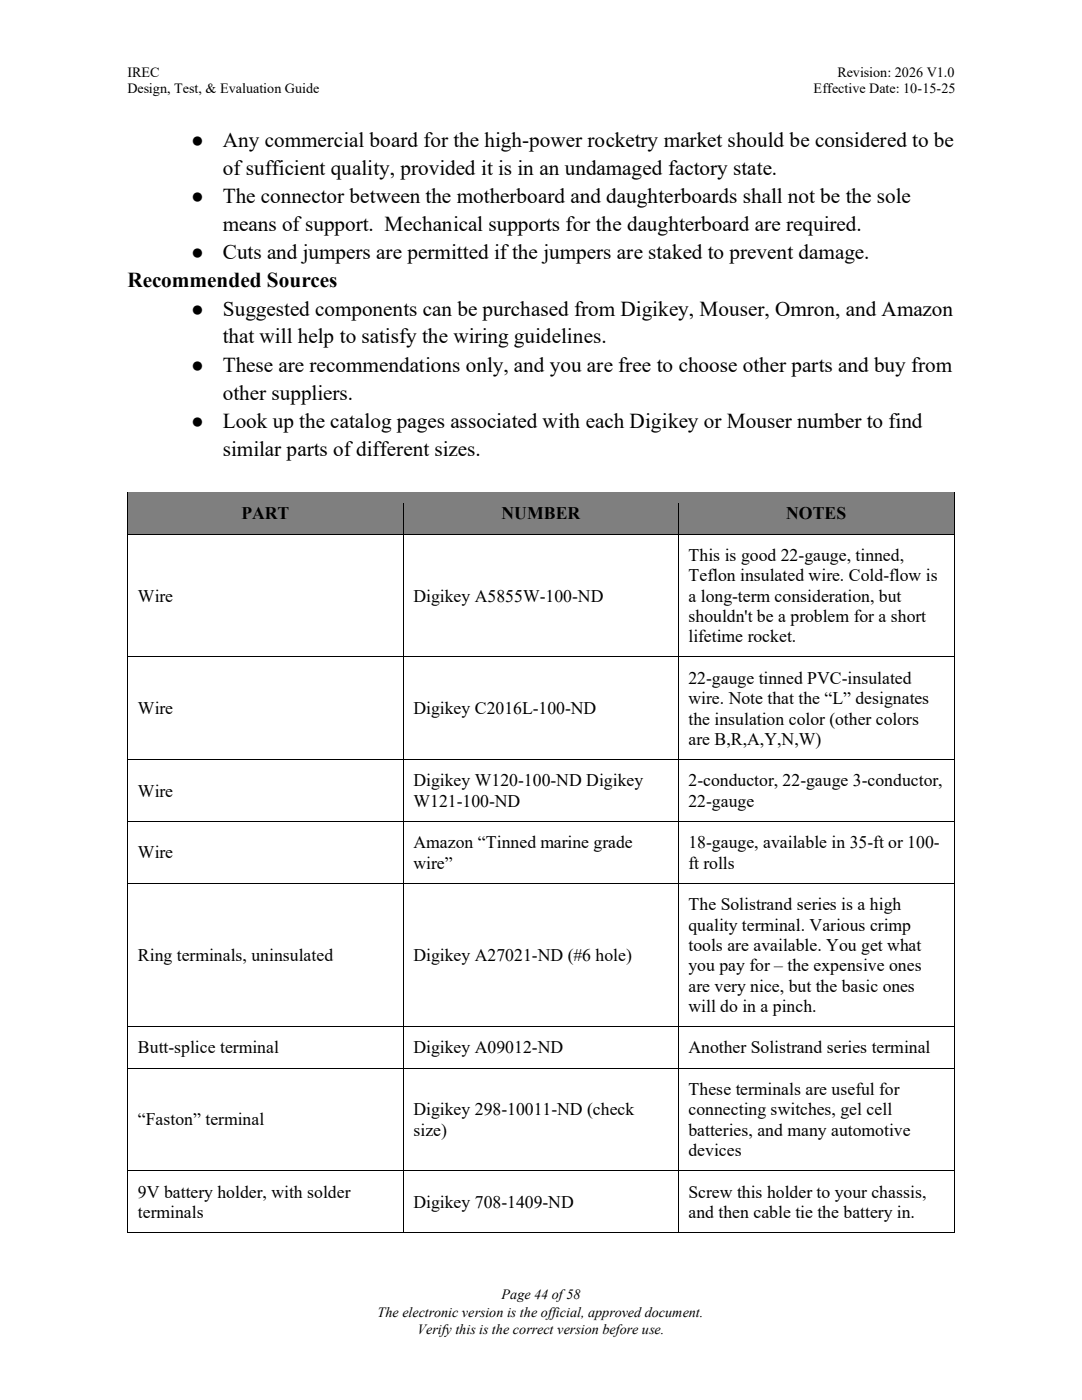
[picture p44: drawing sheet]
<svg xmlns="http://www.w3.org/2000/svg" width="216mm" height="279mm" viewBox="0 0 216 279" stroke-linecap="round" stroke-linejoin="round" font-family="sans-serif">
<defs><g id="words">
<g font-size="4.2">
<text x="38.1" y="29.4">●</text>
<text x="44.5" y="29.4">Any commercial board for the high-power rocketry market should be considered to be</text>
<text x="44.5" y="34.9">of sufficient quality, provided it is in an undamaged factory state.</text>
<text x="38.1" y="40.6">●</text>
<text x="44.5" y="40.6">The connector between the motherboard and daughterboards shall not be the sole</text>
<text x="44.5" y="46.1">means of support. Mechanical supports for the daughterboard are required.</text>
<text x="38.1" y="51.8">●</text>
<text x="44.5" y="51.8">Cuts and jumpers are permitted if the jumpers are staked to prevent damage.</text>
<text x="25.4" y="57.3">Recommended Sources</text>
<text x="38.1" y="63">●</text>
<text x="44.5" y="63">Suggested components can be purchased from Digikey, Mouser, Omron, and Amazon</text>
<text x="44.5" y="68.5">that will help to satisfy the wiring guidelines.</text>
<text x="38.1" y="74.2">●</text>
<text x="44.5" y="74.2">These are recommendations only, and you are free to choose other parts and buy from</text>
<text x="44.5" y="79.8">other suppliers.</text>
<text x="38.1" y="85.4">●</text>
<text x="44.5" y="85.4">Look up the catalog pages associated with each Digikey or Mouser number to find</text>
<text x="44.5" y="91">similar parts of different sizes.</text>
</g>
<g font-size="3.5">
<text x="48.2" y="103.7">PART</text>
<text x="100.1" y="103.7">NUMBER</text>
<text x="156.9" y="103.7">NOTES</text>
<text x="137.4" y="112">This is good 22-gauge, tinned,</text>
<text x="137.4" y="116">Teflon insulated wire. Cold-flow is</text>
<text x="27.5" y="120.1">Wire</text>
<text x="82.5" y="120.1">Digikey A5855W-100-ND</text>
<text x="137.4" y="120.1">a long-term consideration, but</text>
<text x="137.4" y="124.1">shouldn't be a problem for a short</text>
<text x="137.4" y="128.2">lifetime rocket.</text>
<text x="137.4" y="136.5">22-gauge tinned PVC-insulated</text>
<text x="27.5" y="142.6">Wire</text>
<text x="82.5" y="142.6">Digikey C2016L-100-ND</text>
<text x="137.4" y="140.5">wire. Note that the “L” designates</text>
<text x="137.4" y="144.6">the insulation color (other colors</text>
<text x="137.4" y="148.6">are B,R,A,Y,N,W)</text>
<text x="27.5" y="159">Wire</text>
<text x="82.5" y="157">Digikey W120-100-ND Digikey</text>
<text x="82.5" y="161">W121-100-ND</text>
<text x="137.4" y="157">2-conductor, 22-gauge 3-conductor,</text>
<text x="137.4" y="161">22-gauge</text>
<text x="27.5" y="171.3">Wire</text>
<text x="82.5" y="169.3">Amazon “Tinned marine grade</text>
<text x="82.5" y="173.4">wire”</text>
<text x="137.4" y="169.3">18-gauge, available in 35-ft or 100-</text>
<text x="137.4" y="173.4">ft rolls</text>
<text x="137.4" y="181.7">The Solistrand series is a high</text>
<text x="137.4" y="185.7">quality terminal. Various crimp</text>
<text x="27.5" y="191.8">Ring terminals, uninsulated</text>
<text x="82.5" y="191.8">Digikey A27021-ND (#6 hole)</text>
<text x="137.4" y="189.8">tools are available. You get what</text>
<text x="137.4" y="193.8">you pay for – the expensive ones</text>
<text x="137.4" y="197.9">are very nice, but the basic ones</text>
<text x="137.4" y="201.9">will do in a pinch.</text>
<text x="27.5" y="210.2">Butt-splice terminal</text>
<text x="82.5" y="210.2">Digikey A09012-ND</text>
<text x="137.4" y="210.2">Another Solistrand series terminal</text>
<text x="137.4" y="218.5">These terminals are useful for</text>
<text x="27.5" y="224.6">“Faston” terminal</text>
<text x="82.5" y="222.6">Digikey 298-10011-ND (check</text>
<text x="82.5" y="226.6">size)</text>
<text x="137.4" y="222.6">connecting switches, gel cell</text>
<text x="137.4" y="226.6">batteries, and many automotive</text>
<text x="137.4" y="230.7">devices</text>
<text x="27.5" y="239">9V battery holder, with solder</text>
<text x="137.4" y="239">Screw this holder to your chassis,</text>
<text x="27.5" y="243.1">terminals</text>
<text x="82.5" y="241">Digikey 708-1409-ND</text>
<text x="137.4" y="243.1">and then cable tie the battery in.</text>
</g>
<g font-size="2.8">
<text x="25.4" y="15.4">IREC</text>
<text x="167.1" y="15.4">Revision: 2026 V1.0</text>
<text x="25.4" y="18.6">Design, Test, &amp; Evaluation Guide</text>
<text x="162.3" y="18.6">Effective Date: 10-15-25</text>
<text x="75.4" y="262.9">The electronic version is the official, approved document.</text>
<text x="100.1" y="259.2">Page 44 of58</text>
<text x="83.3" y="266.2">Verify this is the correct version before use.</text>
</g>
</g></defs>
<g fill="#7f7f7f">
<path d="M25.6 98.4h54.8v8.1h-54.8z" fill-rule="evenodd"/>
<path d="M27.5 100.4h50.9v4.1h-50.9z" fill-rule="evenodd"/>
<path d="M80.6 98.4h54.7v8.1h-54.7z" fill-rule="evenodd"/>
<path d="M82.5 100.4h50.8v4.1h-50.8z" fill-rule="evenodd"/>
<path d="M135.4 98.4h55v8.1h-55z" fill-rule="evenodd"/>
<path d="M137.4 100.4h51.1v4.1h-51.1z" fill-rule="evenodd"/>
</g>
<path d="M25.5 98.2v2.2M25.6 98.3h54.8" fill="none" stroke="#000" stroke-width=".2"/>
<path d="M25.4 98.2h.2v.2h-.2z" fill-rule="evenodd" fill="#000"/>
<path d="M25.6 98.4h54.8v2h-54.8z" fill-rule="evenodd" fill="#7f7f7f"/>
<path d="M80.5 98.4v2M80.6 98.3h54.7" fill="none" stroke="#000" stroke-width=".2"/>
<path d="M80.4 98.2h.2v.2h-.2z" fill-rule="evenodd" fill="#000"/>
<path d="M80.6 98.4h54.7v2h-54.7z" fill-rule="evenodd" fill="#7f7f7f"/>
<path d="M135.3 98.4v2M135.4 98.3h55" fill="none" stroke="#000" stroke-width=".2"/>
<path d="M135.3 98.2h.1v.2h-.1z" fill-rule="evenodd" fill="#000"/>
<path d="M135.4 98.4h55v2h-55z" fill-rule="evenodd" fill="#7f7f7f"/>
<path d="M190.5 98.2v2.2" fill="none" stroke="#000" stroke-width=".2"/>
<path d="M190.4 98.2h.2v.2h-.2z" fill-rule="evenodd" fill="#000"/>
<path d="M25.5 104.5h55v2h-55z" fill-rule="evenodd" fill="#7f7f7f"/>
<path d="M25.5 100.4v6.1" fill="none" stroke="#000" stroke-width=".2"/>
<path d="M80.5 104.5h54.8v2h-54.8z" fill-rule="evenodd" fill="#7f7f7f"/>
<path d="M80.5 100.4v6.1" fill="none" stroke="#000" stroke-width=".2"/>
<path d="M135.3 104.5h55.2v2h-55.2z" fill-rule="evenodd" fill="#7f7f7f"/>
<g fill="none" stroke="#000" stroke-width=".2">
<path d="M25.5 106.5v139.4M25.6 106.6h54.8M80.5 106.5v139.4M80.6 106.6h54.7M135.3 100.4v145.5M135.4 106.6h55M190.5 100.4v145.5M25.6 131.1h54.8M80.6 131.1h54.7M135.4 131.1h55M25.6 151.6h54.8M80.6 151.6h54.7"/>
<path d="M135.4 151.6h55M25.6 163.9h54.8M25.6 176.3h54.8M80.6 163.9h54.7M80.6 176.3h54.7M135.4 163.9h55M135.4 176.3h55M25.6 204.8h54.8M25.6 213.1h54.8M80.6 204.8h54.7M80.6 213.1h54.7M135.4 204.8h55"/>
<path d="M135.4 213.1h55M25.6 233.6h54.8M80.6 233.6h54.7M135.4 233.6h55M25.6 246h54.8M80.6 246h54.7M135.4 246h55"/>
</g>
<g fill="#000">
<path d="M25.4 245.9h.2v.2h-.2z" fill-rule="evenodd"/>
<path d="M25.4 245.9h.2v.2h-.2z" fill-rule="evenodd"/>
<path d="M80.4 245.9h.2v.2h-.2z" fill-rule="evenodd"/>
<path d="M135.3 245.9h.1v.2h-.1z" fill-rule="evenodd"/>
<path d="M190.4 245.9h.2v.2h-.2z" fill-rule="evenodd"/>
<path d="M190.4 245.9h.2v.2h-.2z" fill-rule="evenodd"/>
</g>
<use href="#words"/>
</svg>
